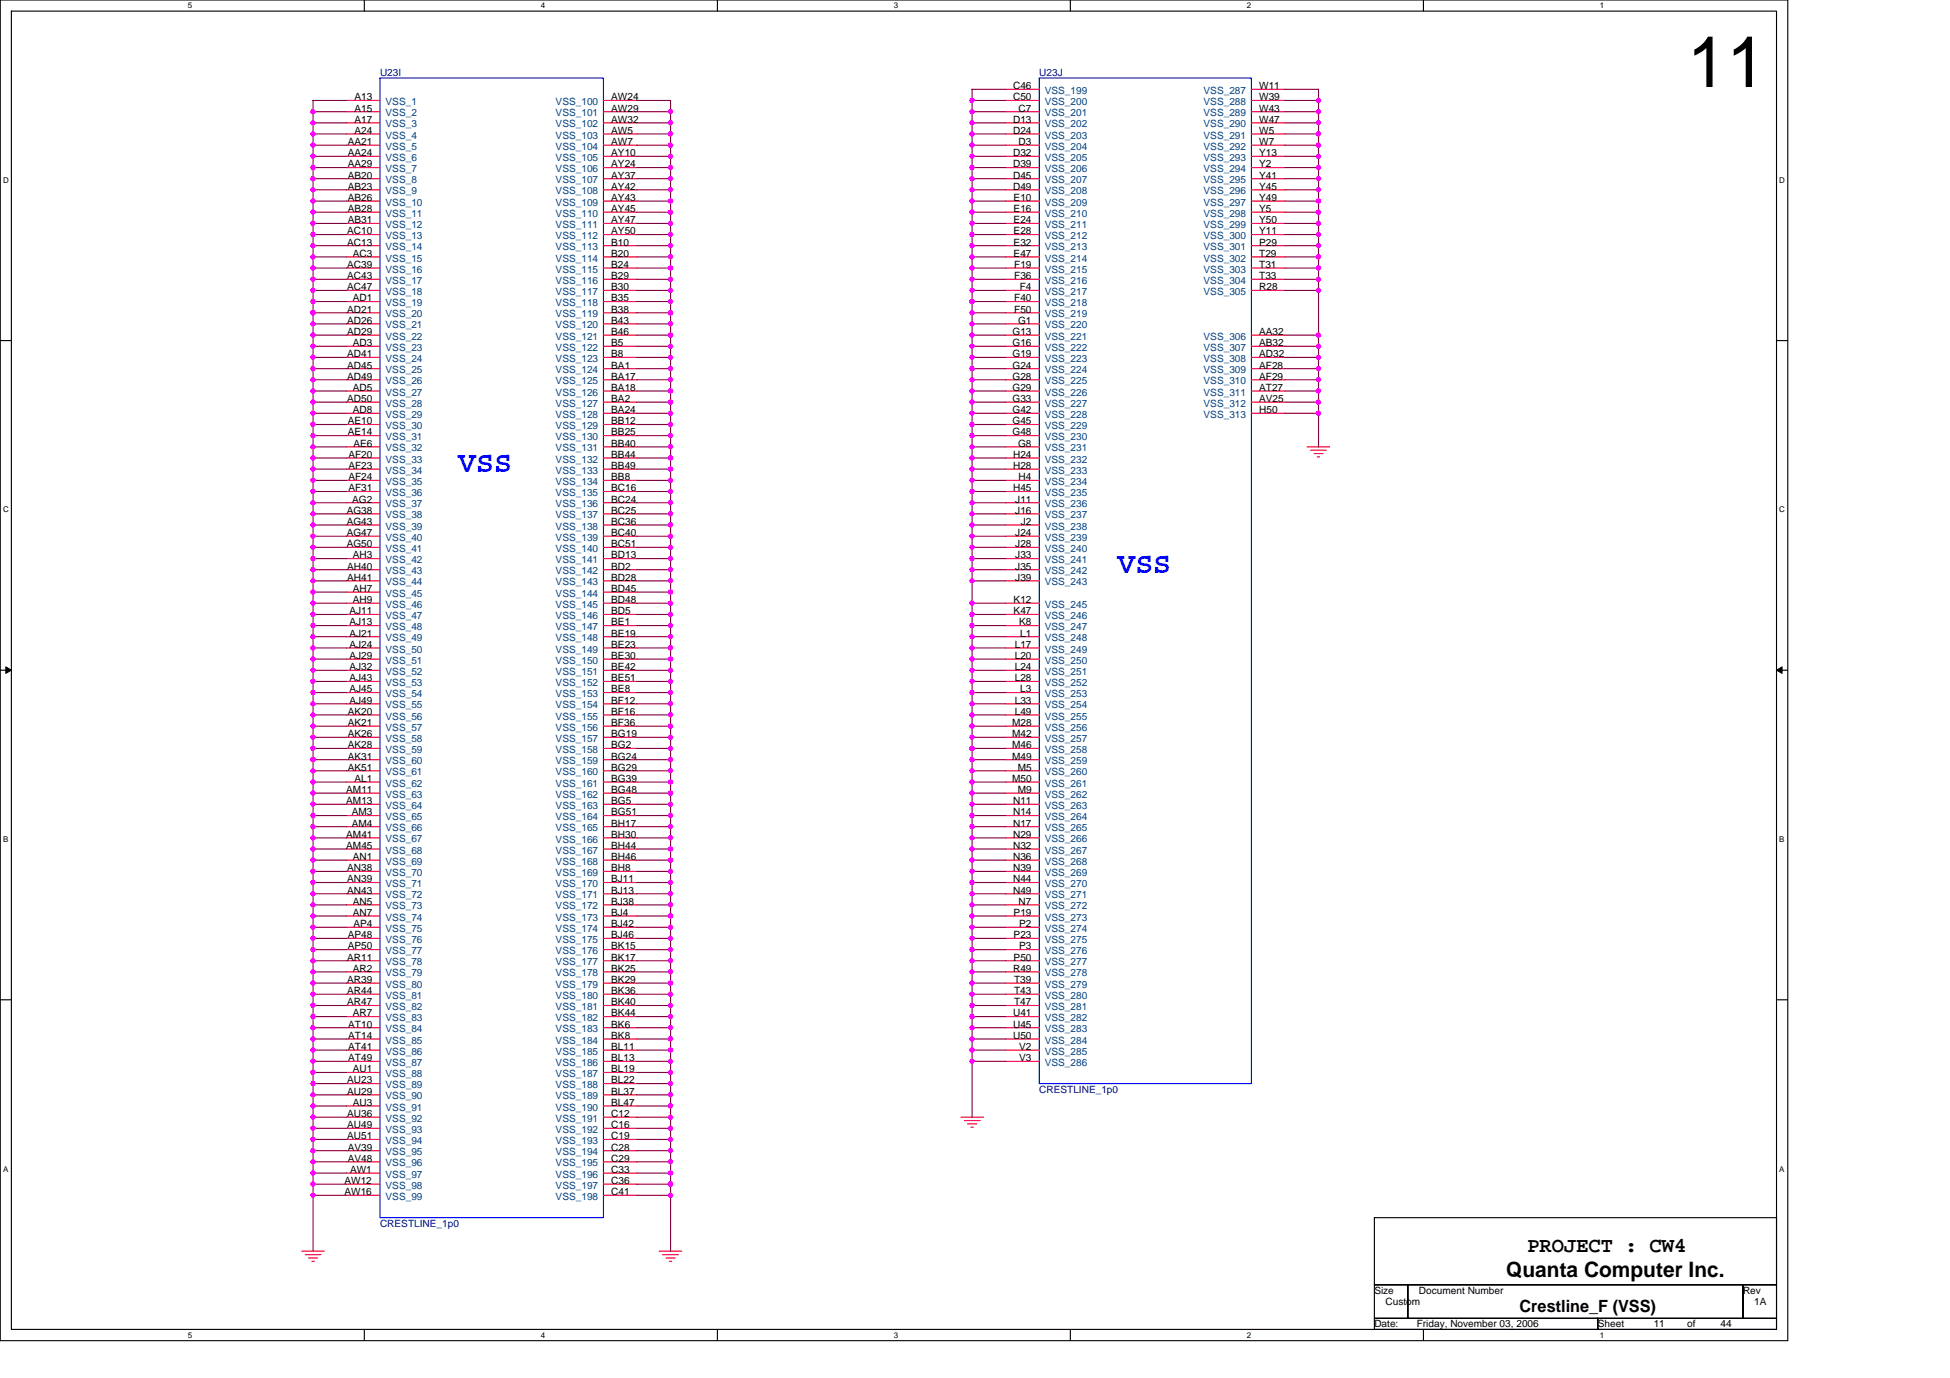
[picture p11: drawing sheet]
<svg xmlns="http://www.w3.org/2000/svg" width="297mm" height="210mm" viewBox="0 0 297 210" stroke-linecap="round" stroke-linejoin="round" font-family="sans-serif">
<defs><g id="words">
<text font-size="10.9" x="257" y="13.3">11</text>
<g font-size="4.6" fill="#00f">
<text x="69.8" y="71.9">VSS</text>
<text x="170.2" y="87.2">VSS</text>
</g>
<g font-size="3.2">
<text x="232.7" y="190.7">PROJECT : CW4</text>
<text x="229.4" y="194.5">Quanta Computer Inc.</text>
</g>
<text font-size="2.6" x="231.5" y="199.8">Crestline_F (VSS)</text>
<g font-size="1.5" fill="#000080">
<text x="57.9" y="11.6">U23I</text>
<text x="158.3" y="11.6">U23J</text>
<text x="158.3" y="166.4">CRESTLINE_1p0</text>
<text x="57.9" y="186.9">CRESTLINE_1p0</text>
</g>
<g font-size="1.5">
<text x="54" y="15.3">A13</text>
<text x="54" y="17">A15</text>
<text x="93.1" y="15.3">AW24</text>
<text x="93.1" y="17">AW29</text>
<text x="154.3" y="13.6">C46</text>
<text x="154.3" y="15.3">C50</text>
<text x="155.2" y="17">C7</text>
<text x="191.8" y="13.6">W11</text>
<text x="191.8" y="15.3">W39</text>
<text x="191.8" y="17">W43</text>
<text x="53" y="22.1">AA21</text>
<text x="53" y="23.8">AA24</text>
<text x="54" y="18.7">A17</text>
<text x="54" y="20.4">A24</text>
<text x="93.1" y="18.7">AW32</text>
<text x="93.1" y="20.4">AW5</text>
<text x="93.1" y="22.1">AW7</text>
<text x="93.1" y="23.8">AY10</text>
<text x="154.3" y="18.7">D13</text>
<text x="154.3" y="20.4">D24</text>
<text x="154.3" y="23.8">D32</text>
<text x="155.2" y="22.1">D3</text>
<text x="191.8" y="18.7">W47</text>
<text x="191.8" y="20.4">W5</text>
<text x="191.8" y="22.1">W7</text>
<text x="191.8" y="23.8">Y13</text>
<text x="53" y="25.5">AA29</text>
<text x="53" y="27.2">AB20</text>
<text x="53" y="28.9">AB23</text>
<text x="93.1" y="25.5">AY24</text>
<text x="93.1" y="27.2">AY37</text>
<text x="93.1" y="28.9">AY42</text>
<text x="154.3" y="25.5">D39</text>
<text x="154.3" y="27.2">D45</text>
<text x="154.3" y="28.9">D49</text>
<text x="191.8" y="25.5">Y2</text>
<text x="191.8" y="27.2">Y41</text>
<text x="191.8" y="28.9">Y45</text>
<text x="52.9" y="35.7">AC10</text>
<text x="53" y="30.6">AB26</text>
<text x="53" y="32.3">AB28</text>
<text x="53" y="34">AB31</text>
<text x="93.1" y="30.6">AY43</text>
<text x="93.1" y="32.3">AY45</text>
<text x="93.1" y="34">AY47</text>
<text x="93.1" y="35.7">AY50</text>
<text x="154.4" y="30.6">E10</text>
<text x="154.4" y="32.3">E16</text>
<text x="154.4" y="34">E24</text>
<text x="154.4" y="35.7">E28</text>
<text x="191.8" y="30.6">Y49</text>
<text x="191.8" y="32.3">Y5</text>
<text x="191.8" y="34">Y50</text>
<text x="191.8" y="35.7">Y11</text>
<text x="52.9" y="37.4">AC13</text>
<text x="52.9" y="40.8">AC39</text>
<text x="53.7" y="39.1">AC3</text>
<text x="93.1" y="37.4">B10</text>
<text x="93.1" y="39.1">B20</text>
<text x="93.1" y="40.8">B24</text>
<text x="154.4" y="37.4">E32</text>
<text x="154.4" y="39.1">E47</text>
<text x="154.5" y="40.8">F19</text>
<text x="191.8" y="37.4">P29</text>
<text x="191.8" y="39.1">T29</text>
<text x="191.8" y="40.8">T31</text>
<text x="52.9" y="42.5">AC43</text>
<text x="52.9" y="47.6">AD21</text>
<text x="52.9" y="44.2">AC47</text>
<text x="53.7" y="45.9">AD1</text>
<text x="93.1" y="42.5">B29</text>
<text x="93.1" y="44.2">B30</text>
<text x="93.1" y="45.9">B35</text>
<text x="93.1" y="47.6">B38</text>
<text x="154.5" y="42.5">F36</text>
<text x="154.5" y="45.9">F40</text>
<text x="154.5" y="47.6">F50</text>
<text x="155.3" y="44.2">F4</text>
<text x="191.8" y="42.5">T33</text>
<text x="191.8" y="44.2">R28</text>
<text x="52.9" y="49.3">AD26</text>
<text x="52.9" y="51">AD29</text>
<text x="53.7" y="52.7">AD3</text>
<text x="93.1" y="49.3">B43</text>
<text x="93.1" y="51">B46</text>
<text x="93.1" y="52.7">B5</text>
<text x="154.2" y="51">G13</text>
<text x="154.2" y="52.7">G16</text>
<text x="155.1" y="49.3">G1</text>
<text x="191.8" y="51">AA32</text>
<text x="191.8" y="52.7">AB32</text>
<text x="52.9" y="54.4">AD41</text>
<text x="52.9" y="56.1">AD45</text>
<text x="52.9" y="57.8">AD49</text>
<text x="53.7" y="59.5">AD5</text>
<text x="93.1" y="54.4">B8</text>
<text x="93.1" y="56.1">BA1</text>
<text x="93.1" y="57.8">BA17</text>
<text x="93.1" y="59.5">BA18</text>
<text x="154.2" y="54.4">G19</text>
<text x="154.2" y="56.1">G24</text>
<text x="154.2" y="57.8">G28</text>
<text x="154.2" y="59.5">G29</text>
<text x="191.8" y="54.4">AD32</text>
<text x="191.8" y="56.1">AF28</text>
<text x="191.8" y="57.8">AF29</text>
<text x="191.8" y="59.5">AT27</text>
<text x="52.9" y="61.2">AD50</text>
<text x="53" y="64.6">AE10</text>
<text x="53.7" y="62.9">AD8</text>
<text x="93.1" y="61.2">BA2</text>
<text x="93.1" y="62.9">BA24</text>
<text x="93.1" y="64.6">BB12</text>
<text x="154.2" y="61.2">G33</text>
<text x="154.2" y="62.9">G42</text>
<text x="154.2" y="64.6">G45</text>
<text x="191.8" y="61.2">AV25</text>
<text x="191.8" y="62.9">H50</text>
<text x="53" y="66.3">AE14</text>
<text x="53.1" y="69.7">AF20</text>
<text x="53.1" y="71.4">AF23</text>
<text x="53.8" y="68.1">AE6</text>
<text x="93.1" y="66.3">BB25</text>
<text x="93.1" y="68.1">BB40</text>
<text x="93.1" y="69.7">BB44</text>
<text x="93.1" y="71.4">BB49</text>
<text x="154.2" y="66.3">G48</text>
<text x="154.3" y="69.7">H24</text>
<text x="154.3" y="71.4">H28</text>
<text x="155.1" y="68.1">G8</text>
<text x="53.1" y="73.2">AF24</text>
<text x="53.1" y="74.8">AF31</text>
<text x="53.7" y="76.6">AG2</text>
<text x="93.1" y="73.2">BB8</text>
<text x="93.1" y="74.8">BC16</text>
<text x="93.1" y="76.6">BC24</text>
<text x="154.3" y="74.8">H45</text>
<text x="154.7" y="76.6">J11</text>
<text x="155.2" y="73.2">H4</text>
<text x="52.8" y="78.3">AG38</text>
<text x="52.8" y="79.9">AG43</text>
<text x="52.8" y="81.7">AG47</text>
<text x="52.8" y="83.4">AG50</text>
<text x="93.1" y="78.3">BC25</text>
<text x="93.1" y="79.9">BC36</text>
<text x="93.1" y="81.7">BC40</text>
<text x="93.1" y="83.4">BC51</text>
<text x="154.7" y="78.3">J16</text>
<text x="154.7" y="81.7">J24</text>
<text x="154.7" y="83.4">J28</text>
<text x="155.5" y="79.9">J2</text>
<text x="52.9" y="86.8">AH40</text>
<text x="52.9" y="88.5">AH41</text>
<text x="53.7" y="85.1">AH3</text>
<text x="93.1" y="85.1">BD13</text>
<text x="93.1" y="86.8">BD2</text>
<text x="93.1" y="88.5">BD28</text>
<text x="154.7" y="85.1">J33</text>
<text x="154.7" y="86.8">J35</text>
<text x="154.7" y="88.5">J39</text>
<text x="53.2" y="93.6">AJ11</text>
<text x="53.2" y="95.3">AJ13</text>
<text x="53.7" y="90.2">AH7</text>
<text x="53.7" y="91.9">AH9</text>
<text x="93.1" y="90.2">BD45</text>
<text x="93.1" y="91.9">BD48</text>
<text x="93.1" y="93.6">BD5</text>
<text x="93.1" y="95.3">BE1</text>
<text x="154.4" y="91.9">K12</text>
<text x="154.4" y="93.6">K47</text>
<text x="155.3" y="95.3">K8</text>
<text x="53.2" y="97">AJ21</text>
<text x="53.2" y="98.7">AJ24</text>
<text x="53.2" y="100.4">AJ29</text>
<text x="93.1" y="97">BE19</text>
<text x="93.1" y="98.7">BE23</text>
<text x="93.1" y="100.4">BE30</text>
<text x="154.6" y="98.7">L17</text>
<text x="154.6" y="100.4">L20</text>
<text x="155.4" y="97">L1</text>
<text x="53.2" y="102.1">AJ32</text>
<text x="53.2" y="103.8">AJ43</text>
<text x="53.2" y="105.5">AJ45</text>
<text x="53.2" y="107.2">AJ49</text>
<text x="93.1" y="102.1">BE42</text>
<text x="93.1" y="103.8">BE51</text>
<text x="93.1" y="105.5">BE8</text>
<text x="93.1" y="107.2">BF12</text>
<text x="154.6" y="102.1">L24</text>
<text x="154.6" y="103.8">L28</text>
<text x="154.6" y="107.2">L33</text>
<text x="155.4" y="105.5">L3</text>
<text x="53" y="108.9">AK20</text>
<text x="53" y="110.6">AK21</text>
<text x="53" y="112.3">AK26</text>
<text x="53" y="114">AK28</text>
<text x="93.1" y="108.9">BF16</text>
<text x="93.1" y="110.6">BF36</text>
<text x="93.1" y="112.3">BG19</text>
<text x="93.1" y="114">BG2</text>
<text x="154.2" y="110.6">M28</text>
<text x="154.2" y="112.3">M42</text>
<text x="154.2" y="114">M46</text>
<text x="154.6" y="108.9">L49</text>
<text x="53" y="115.7">AK31</text>
<text x="53" y="117.4">AK51</text>
<text x="54" y="119.1">AL1</text>
<text x="93.1" y="115.7">BG24</text>
<text x="93.1" y="117.4">BG29</text>
<text x="93.1" y="119.1">BG39</text>
<text x="154.2" y="115.7">M49</text>
<text x="154.2" y="119.1">M50</text>
<text x="155" y="117.4">M5</text>
<text x="52.7" y="120.8">AM11</text>
<text x="52.7" y="122.5">AM13</text>
<text x="53.6" y="124.2">AM3</text>
<text x="53.6" y="125.9">AM4</text>
<text x="93.1" y="120.8">BG48</text>
<text x="93.1" y="122.5">BG5</text>
<text x="93.1" y="124.2">BG51</text>
<text x="93.1" y="125.9">BH17</text>
<text x="154.3" y="122.5">N11</text>
<text x="154.3" y="124.2">N14</text>
<text x="154.3" y="125.9">N17</text>
<text x="155" y="120.8">M9</text>
<text x="52.7" y="127.6">AM41</text>
<text x="52.7" y="129.3">AM45</text>
<text x="53.7" y="131">AN1</text>
<text x="93.1" y="127.6">BH30</text>
<text x="93.1" y="129.3">BH44</text>
<text x="93.1" y="131">BH46</text>
<text x="154.3" y="127.6">N29</text>
<text x="154.3" y="129.3">N32</text>
<text x="154.3" y="131">N36</text>
<text x="52.9" y="132.7">AN38</text>
<text x="52.9" y="134.4">AN39</text>
<text x="52.9" y="136.1">AN43</text>
<text x="53.7" y="137.8">AN5</text>
<text x="93.1" y="132.7">BH8</text>
<text x="93.1" y="134.4">BJ11</text>
<text x="93.1" y="136.1">BJ13</text>
<text x="93.1" y="137.8">BJ38</text>
<text x="154.3" y="132.7">N39</text>
<text x="154.3" y="134.4">N44</text>
<text x="154.3" y="136.1">N49</text>
<text x="155.2" y="137.8">N7</text>
<text x="53" y="142.9">AP48</text>
<text x="53.7" y="139.5">AN7</text>
<text x="53.8" y="141.2">AP4</text>
<text x="93.1" y="139.5">BJ4</text>
<text x="93.1" y="141.2">BJ42</text>
<text x="93.1" y="142.9">BJ46</text>
<text x="154.4" y="139.5">P19</text>
<text x="154.4" y="142.9">P23</text>
<text x="155.3" y="141.2">P2</text>
<text x="52.9" y="146.3">AR11</text>
<text x="52.9" y="149.7">AR39</text>
<text x="53" y="144.6">AP50</text>
<text x="53.7" y="148">AR2</text>
<text x="93.1" y="144.6">BK15</text>
<text x="93.1" y="146.3">BK17</text>
<text x="93.1" y="148">BK25</text>
<text x="93.1" y="149.7">BK29</text>
<text x="154.3" y="148">R49</text>
<text x="154.4" y="146.3">P50</text>
<text x="154.5" y="149.7">T39</text>
<text x="155.3" y="144.6">P3</text>
<text x="52.9" y="151.4">AR44</text>
<text x="52.9" y="153.1">AR47</text>
<text x="53.7" y="154.8">AR7</text>
<text x="93.1" y="151.4">BK36</text>
<text x="93.1" y="154.8">BK44</text>
<text x="93.1" y="153.1">BK40</text>
<text x="154.3" y="154.8">U41</text>
<text x="154.5" y="151.4">T43</text>
<text x="154.5" y="153.1">T47</text>
<text x="53" y="156.5">AT10</text>
<text x="53" y="158.2">AT14</text>
<text x="53" y="159.9">AT41</text>
<text x="53" y="161.6">AT49</text>
<text x="93.1" y="158.2">BK8</text>
<text x="93.1" y="161.6">BL13</text>
<text x="93.1" y="156.5">BK6</text>
<text x="93.1" y="159.9">BL11</text>
<text x="154.3" y="156.5">U45</text>
<text x="154.3" y="158.2">U50</text>
<text x="155.3" y="159.9">V2</text>
<text x="155.3" y="161.6">V3</text>
<text x="52.9" y="165">AU23</text>
<text x="52.9" y="166.8">AU29</text>
<text x="53.7" y="163.3">AU1</text>
<text x="93.1" y="165">BL22</text>
<text x="93.1" y="163.3">BL19</text>
<text x="93.1" y="166.8">BL37</text>
<text x="52.9" y="170.2">AU36</text>
<text x="52.9" y="171.9">AU49</text>
<text x="52.9" y="173.5">AU51</text>
<text x="53.7" y="168.4">AU3</text>
<text x="93.1" y="170.2">C12</text>
<text x="93.1" y="173.5">C19</text>
<text x="93.1" y="168.4">BL47</text>
<text x="93.1" y="171.9">C16</text>
<text x="53" y="175.3">AV39</text>
<text x="53" y="177">AV48</text>
<text x="53.3" y="178.7">AW1</text>
<text x="93.1" y="177">C29</text>
<text x="93.1" y="175.3">C28</text>
<text x="93.1" y="178.7">C33</text>
<text x="52.5" y="182.1">AW16</text>
<text x="52.5" y="180.4">AW12</text>
<text x="93.1" y="182.1">C41</text>
<text x="93.1" y="180.4">C36</text>
<text x="209.4" y="197.1">Size</text>
<text x="216.2" y="197.1">Document Number</text>
<text x="265.5" y="197.1">Rev</text>
<text x="209.4" y="202.2">Date:</text>
<text x="211" y="198.8">Custom</text>
<text x="215.8" y="202.2">Friday, November 03, 2006</text>
<text x="243.4" y="202.2">Sheet</text>
<text x="251.9" y="202.2">11</text>
<text x="257" y="202.2">of</text>
<text x="262.1" y="202.2">44</text>
<text x="267.2" y="198.8">1A</text>
</g>
<g font-size="1.5" fill="#004080">
<text x="58.7" y="16">VSS_1</text>
<text x="58.7" y="17.7">VSS_2</text>
<text x="84.6" y="16">VSS_100</text>
<text x="84.6" y="17.7">VSS_101</text>
<text x="159.1" y="14.3">VSS_199</text>
<text x="159.1" y="16">VSS_200</text>
<text x="159.1" y="17.7">VSS_201</text>
<text x="183.3" y="14.3">VSS_287</text>
<text x="183.3" y="16">VSS_288</text>
<text x="183.3" y="17.7">VSS_289</text>
<text x="58.7" y="19.4">VSS_3</text>
<text x="58.7" y="21.1">VSS_4</text>
<text x="58.7" y="22.8">VSS_5</text>
<text x="84.6" y="19.4">VSS_102</text>
<text x="84.6" y="21.1">VSS_103</text>
<text x="84.6" y="22.8">VSS_104</text>
<text x="159.1" y="19.4">VSS_202</text>
<text x="159.1" y="21.1">VSS_203</text>
<text x="159.1" y="22.8">VSS_204</text>
<text x="183.3" y="19.4">VSS_290</text>
<text x="183.3" y="21.1">VSS_291</text>
<text x="183.3" y="22.8">VSS_292</text>
<text x="58.7" y="24.5">VSS_6</text>
<text x="58.7" y="26.2">VSS_7</text>
<text x="58.7" y="27.9">VSS_8</text>
<text x="58.7" y="29.6">VSS_9</text>
<text x="84.6" y="24.5">VSS_105</text>
<text x="84.6" y="26.2">VSS_106</text>
<text x="84.6" y="27.9">VSS_107</text>
<text x="84.6" y="29.6">VSS_108</text>
<text x="159.1" y="24.5">VSS_205</text>
<text x="159.1" y="26.2">VSS_206</text>
<text x="159.1" y="27.9">VSS_207</text>
<text x="159.1" y="29.6">VSS_208</text>
<text x="183.3" y="24.5">VSS_293</text>
<text x="183.3" y="26.2">VSS_294</text>
<text x="183.3" y="27.9">VSS_295</text>
<text x="183.3" y="29.6">VSS_296</text>
<text x="58.7" y="31.3">VSS_10</text>
<text x="58.7" y="33">VSS_11</text>
<text x="58.7" y="34.7">VSS_12</text>
<text x="84.6" y="31.3">VSS_109</text>
<text x="84.6" y="33">VSS_110</text>
<text x="84.6" y="34.7">VSS_111</text>
<text x="159.1" y="31.3">VSS_209</text>
<text x="159.1" y="33">VSS_210</text>
<text x="159.1" y="34.7">VSS_211</text>
<text x="183.3" y="31.3">VSS_297</text>
<text x="183.3" y="33">VSS_298</text>
<text x="183.3" y="34.7">VSS_299</text>
<text x="58.7" y="36.4">VSS_13</text>
<text x="58.7" y="38.1">VSS_14</text>
<text x="58.7" y="39.8">VSS_15</text>
<text x="58.7" y="41.5">VSS_16</text>
<text x="84.6" y="36.4">VSS_112</text>
<text x="84.6" y="38.1">VSS_113</text>
<text x="84.6" y="39.8">VSS_114</text>
<text x="84.6" y="41.5">VSS_115</text>
<text x="159.1" y="36.4">VSS_212</text>
<text x="159.1" y="38.1">VSS_213</text>
<text x="159.1" y="39.8">VSS_214</text>
<text x="159.1" y="41.5">VSS_215</text>
<text x="183.3" y="36.4">VSS_300</text>
<text x="183.3" y="38.1">VSS_301</text>
<text x="183.3" y="39.8">VSS_302</text>
<text x="183.3" y="41.5">VSS_303</text>
<text x="58.7" y="43.2">VSS_17</text>
<text x="58.7" y="46.6">VSS_19</text>
<text x="58.7" y="44.9">VSS_18</text>
<text x="84.6" y="43.2">VSS_116</text>
<text x="84.6" y="44.9">VSS_117</text>
<text x="84.6" y="46.6">VSS_118</text>
<text x="159.1" y="43.2">VSS_216</text>
<text x="159.1" y="44.9">VSS_217</text>
<text x="159.1" y="46.6">VSS_218</text>
<text x="183.3" y="43.2">VSS_304</text>
<text x="183.3" y="44.9">VSS_305</text>
<text x="58.7" y="48.3">VSS_20</text>
<text x="58.7" y="50">VSS_21</text>
<text x="58.7" y="51.8">VSS_22</text>
<text x="58.7" y="53.4">VSS_23</text>
<text x="84.6" y="48.3">VSS_119</text>
<text x="84.6" y="50">VSS_120</text>
<text x="84.6" y="51.8">VSS_121</text>
<text x="84.6" y="53.4">VSS_122</text>
<text x="159.1" y="48.3">VSS_219</text>
<text x="159.1" y="50">VSS_220</text>
<text x="159.1" y="51.8">VSS_221</text>
<text x="159.1" y="53.4">VSS_222</text>
<text x="183.3" y="51.8">VSS_306</text>
<text x="183.3" y="53.4">VSS_307</text>
<text x="58.7" y="55.1">VSS_24</text>
<text x="58.7" y="56.9">VSS_25</text>
<text x="58.7" y="58.5">VSS_26</text>
<text x="84.6" y="55.1">VSS_123</text>
<text x="84.6" y="56.9">VSS_124</text>
<text x="84.6" y="58.5">VSS_125</text>
<text x="159.1" y="55.1">VSS_223</text>
<text x="159.1" y="56.9">VSS_224</text>
<text x="159.1" y="58.5">VSS_225</text>
<text x="183.3" y="55.1">VSS_308</text>
<text x="183.3" y="56.9">VSS_309</text>
<text x="183.3" y="58.5">VSS_310</text>
<text x="58.7" y="60.3">VSS_27</text>
<text x="58.7" y="62">VSS_28</text>
<text x="58.7" y="63.6">VSS_29</text>
<text x="58.7" y="65.4">VSS_30</text>
<text x="84.6" y="60.3">VSS_126</text>
<text x="84.6" y="62">VSS_127</text>
<text x="84.6" y="63.6">VSS_128</text>
<text x="84.6" y="65.4">VSS_129</text>
<text x="159.1" y="60.3">VSS_226</text>
<text x="159.1" y="62">VSS_227</text>
<text x="159.1" y="63.6">VSS_228</text>
<text x="159.1" y="65.4">VSS_229</text>
<text x="183.3" y="60.3">VSS_311</text>
<text x="183.3" y="62">VSS_312</text>
<text x="183.3" y="63.6">VSS_313</text>
<text x="58.7" y="67.1">VSS_31</text>
<text x="58.7" y="68.8">VSS_32</text>
<text x="58.7" y="70.5">VSS_33</text>
<text x="84.6" y="67.1">VSS_130</text>
<text x="84.6" y="68.8">VSS_131</text>
<text x="84.6" y="70.5">VSS_132</text>
<text x="159.1" y="67.1">VSS_230</text>
<text x="159.1" y="68.8">VSS_231</text>
<text x="159.1" y="70.5">VSS_232</text>
<text x="58.7" y="72.2">VSS_34</text>
<text x="58.7" y="73.9">VSS_35</text>
<text x="58.7" y="75.6">VSS_36</text>
<text x="58.7" y="77.3">VSS_37</text>
<text x="84.6" y="72.2">VSS_133</text>
<text x="84.6" y="73.9">VSS_134</text>
<text x="84.6" y="75.6">VSS_135</text>
<text x="84.6" y="77.3">VSS_136</text>
<text x="159.1" y="72.2">VSS_233</text>
<text x="159.1" y="73.9">VSS_234</text>
<text x="159.1" y="75.6">VSS_235</text>
<text x="159.1" y="77.3">VSS_236</text>
<text x="58.7" y="79">VSS_38</text>
<text x="58.7" y="80.7">VSS_39</text>
<text x="58.7" y="82.4">VSS_40</text>
<text x="84.6" y="79">VSS_137</text>
<text x="84.6" y="80.7">VSS_138</text>
<text x="84.6" y="82.4">VSS_139</text>
<text x="159.1" y="79">VSS_237</text>
<text x="159.1" y="80.7">VSS_238</text>
<text x="159.1" y="82.4">VSS_239</text>
<text x="58.7" y="84.1">VSS_41</text>
<text x="58.7" y="85.8">VSS_42</text>
<text x="58.7" y="87.5">VSS_43</text>
<text x="58.7" y="89.2">VSS_44</text>
<text x="84.6" y="84.1">VSS_140</text>
<text x="84.6" y="85.8">VSS_141</text>
<text x="84.6" y="87.5">VSS_142</text>
<text x="84.6" y="89.2">VSS_143</text>
<text x="159.1" y="84.1">VSS_240</text>
<text x="159.1" y="85.8">VSS_241</text>
<text x="159.1" y="87.5">VSS_242</text>
<text x="159.1" y="89.2">VSS_243</text>
<text x="58.7" y="90.9">VSS_45</text>
<text x="58.7" y="92.6">VSS_46</text>
<text x="58.7" y="94.3">VSS_47</text>
<text x="58.7" y="96">VSS_48</text>
<text x="84.6" y="90.9">VSS_144</text>
<text x="84.6" y="92.6">VSS_145</text>
<text x="84.6" y="94.3">VSS_146</text>
<text x="84.6" y="96">VSS_147</text>
<text x="159.1" y="92.6">VSS_245</text>
<text x="159.1" y="94.3">VSS_246</text>
<text x="159.1" y="96">VSS_247</text>
<text x="58.7" y="97.7">VSS_49</text>
<text x="58.7" y="99.4">VSS_50</text>
<text x="58.7" y="101.1">VSS_51</text>
<text x="84.6" y="97.7">VSS_148</text>
<text x="84.6" y="99.4">VSS_149</text>
<text x="84.6" y="101.1">VSS_150</text>
<text x="159.1" y="97.7">VSS_248</text>
<text x="159.1" y="99.4">VSS_249</text>
<text x="159.1" y="101.1">VSS_250</text>
<text x="58.7" y="102.8">VSS_52</text>
<text x="58.7" y="104.5">VSS_53</text>
<text x="58.7" y="106.2">VSS_54</text>
<text x="58.7" y="107.9">VSS_55</text>
<text x="84.6" y="102.8">VSS_151</text>
<text x="84.6" y="104.5">VSS_152</text>
<text x="84.6" y="106.2">VSS_153</text>
<text x="84.6" y="107.9">VSS_154</text>
<text x="159.1" y="102.8">VSS_251</text>
<text x="159.1" y="104.5">VSS_252</text>
<text x="159.1" y="106.2">VSS_253</text>
<text x="159.1" y="107.9">VSS_254</text>
<text x="58.7" y="109.6">VSS_56</text>
<text x="58.7" y="111.3">VSS_57</text>
<text x="58.7" y="113">VSS_58</text>
<text x="84.6" y="109.6">VSS_155</text>
<text x="84.6" y="111.3">VSS_156</text>
<text x="84.6" y="113">VSS_157</text>
<text x="159.1" y="109.6">VSS_255</text>
<text x="159.1" y="111.3">VSS_256</text>
<text x="159.1" y="113">VSS_257</text>
<text x="58.7" y="114.7">VSS_59</text>
<text x="58.7" y="116.4">VSS_60</text>
<text x="58.7" y="118.1">VSS_61</text>
<text x="58.7" y="119.8">VSS_62</text>
<text x="84.6" y="114.7">VSS_158</text>
<text x="84.6" y="116.4">VSS_159</text>
<text x="84.6" y="118.1">VSS_160</text>
<text x="84.6" y="119.8">VSS_161</text>
<text x="159.1" y="114.7">VSS_258</text>
<text x="159.1" y="116.4">VSS_259</text>
<text x="159.1" y="118.1">VSS_260</text>
<text x="159.1" y="119.8">VSS_261</text>
<text x="58.7" y="121.5">VSS_63</text>
<text x="58.7" y="123.2">VSS_64</text>
<text x="58.7" y="124.9">VSS_65</text>
<text x="84.6" y="121.5">VSS_162</text>
<text x="84.6" y="123.2">VSS_163</text>
<text x="84.6" y="124.9">VSS_164</text>
<text x="159.1" y="121.5">VSS_262</text>
<text x="159.1" y="123.2">VSS_263</text>
<text x="159.1" y="124.9">VSS_264</text>
<text x="58.7" y="126.6">VSS_66</text>
<text x="58.7" y="128.3">VSS_67</text>
<text x="58.7" y="130">VSS_68</text>
<text x="58.7" y="131.7">VSS_69</text>
<text x="84.6" y="126.6">VSS_165</text>
<text x="84.6" y="128.3">VSS_166</text>
<text x="84.6" y="130">VSS_167</text>
<text x="84.6" y="131.7">VSS_168</text>
<text x="159.1" y="126.6">VSS_265</text>
<text x="159.1" y="128.3">VSS_266</text>
<text x="159.1" y="130">VSS_267</text>
<text x="159.1" y="131.7">VSS_268</text>
<text x="58.7" y="133.4">VSS_70</text>
<text x="58.7" y="135.1">VSS_71</text>
<text x="58.7" y="136.8">VSS_72</text>
<text x="84.6" y="133.4">VSS_169</text>
<text x="84.6" y="135.1">VSS_170</text>
<text x="84.6" y="136.8">VSS_171</text>
<text x="159.1" y="133.4">VSS_269</text>
<text x="159.1" y="135.1">VSS_270</text>
<text x="159.1" y="136.8">VSS_271</text>
<text x="58.7" y="138.5">VSS_73</text>
<text x="58.7" y="140.2">VSS_74</text>
<text x="58.7" y="141.9">VSS_75</text>
<text x="58.7" y="143.6">VSS_76</text>
<text x="84.6" y="138.5">VSS_172</text>
<text x="84.6" y="140.2">VSS_173</text>
<text x="84.6" y="141.9">VSS_174</text>
<text x="84.6" y="143.6">VSS_175</text>
<text x="159.1" y="138.5">VSS_272</text>
<text x="159.1" y="140.2">VSS_273</text>
<text x="159.1" y="141.9">VSS_274</text>
<text x="159.1" y="143.6">VSS_275</text>
<text x="58.7" y="145.4">VSS_77</text>
<text x="58.7" y="147">VSS_78</text>
<text x="58.7" y="148.7">VSS_79</text>
<text x="84.6" y="145.4">VSS_176</text>
<text x="84.6" y="147">VSS_177</text>
<text x="84.6" y="148.7">VSS_178</text>
<text x="159.1" y="145.4">VSS_276</text>
<text x="159.1" y="147">VSS_277</text>
<text x="159.1" y="148.7">VSS_278</text>
<text x="58.7" y="150.5">VSS_80</text>
<text x="58.7" y="152.1">VSS_81</text>
<text x="58.7" y="153.9">VSS_82</text>
<text x="58.7" y="155.6">VSS_83</text>
<text x="84.6" y="150.5">VSS_179</text>
<text x="84.6" y="152.1">VSS_180</text>
<text x="84.6" y="155.6">VSS_182</text>
<text x="84.6" y="153.9">VSS_181</text>
<text x="159.1" y="150.5">VSS_279</text>
<text x="159.1" y="152.1">VSS_280</text>
<text x="159.1" y="153.9">VSS_281</text>
<text x="159.1" y="155.6">VSS_282</text>
<text x="58.7" y="157.2">VSS_84</text>
<text x="58.7" y="159">VSS_85</text>
<text x="58.7" y="160.7">VSS_86</text>
<text x="84.6" y="159">VSS_184</text>
<text x="84.6" y="157.2">VSS_183</text>
<text x="84.6" y="160.7">VSS_185</text>
<text x="159.1" y="157.2">VSS_283</text>
<text x="159.1" y="159">VSS_284</text>
<text x="159.1" y="160.7">VSS_285</text>
<text x="58.7" y="162.4">VSS_87</text>
<text x="58.7" y="164.1">VSS_88</text>
<text x="58.7" y="165.8">VSS_89</text>
<text x="58.7" y="167.5">VSS_90</text>
<text x="84.6" y="162.4">VSS_186</text>
<text x="84.6" y="165.8">VSS_188</text>
<text x="84.6" y="164.1">VSS_187</text>
<text x="84.6" y="167.5">VSS_189</text>
<text x="159.1" y="162.4">VSS_286</text>
<text x="58.7" y="169.2">VSS_91</text>
<text x="58.7" y="170.9">VSS_92</text>
<text x="58.7" y="172.6">VSS_93</text>
<text x="84.6" y="170.9">VSS_191</text>
<text x="84.6" y="169.2">VSS_190</text>
<text x="84.6" y="172.6">VSS_192</text>
<text x="58.7" y="179.4">VSS_97</text>
<text x="58.7" y="174.3">VSS_94</text>
<text x="58.7" y="176">VSS_95</text>
<text x="58.7" y="177.7">VSS_96</text>
<text x="84.6" y="174.3">VSS_193</text>
<text x="84.6" y="177.7">VSS_195</text>
<text x="84.6" y="176">VSS_194</text>
<text x="84.6" y="179.4">VSS_196</text>
<text x="58.7" y="182.8">VSS_99</text>
<text x="58.7" y="181.1">VSS_98</text>
<text x="84.6" y="182.8">VSS_198</text>
<text x="84.6" y="181.1">VSS_197</text>
</g>
<g font-size="1.2">
<text x="28.6" y="1.2">5</text>
<text x="82.4" y="1.2">4</text>
<text x="136.2" y="1.2">3</text>
<text x="189.9" y="1.2">2</text>
<text x="243.7" y="1.2">1</text>
<text x=".5" y="27.9">D</text>
<text x="271" y="27.9">D</text>
<text x=".5" y="78">C</text>
<text x="271" y="78">C</text>
<text x=".5" y="128.2">B</text>
<text x="271" y="128.2">B</text>
<text x=".5" y="178.5">A</text>
<text x="271" y="178.5">A</text>
<text x="28.6" y="203.8">5</text>
<text x="82.4" y="203.8">4</text>
<text x="136.2" y="203.8">3</text>
<text x="189.9" y="203.8">2</text>
<text x="243.7" y="203.8">1</text>
</g>
</g></defs>
<path d="M0 0h272.3v204.2h-272.3zM1.7 1.7h268.9v200.8h-268.9z" fill="none" stroke="#000" stroke-width=".17"/>
<g fill="#fff">
<path d="M28.6 .2h.7v1.3h-.7z"/>
<path d="M28.6 202.7h.7v1.3h-.7z"/>
</g>
<path d="M55.5 0v1.7M55.5 202.5v1.7" fill="none" stroke="#000" stroke-width=".17"/>
<g fill="#fff">
<path d="M82.4 .2h.6v1.3h-.6z"/>
<path d="M82.4 202.7h.6v1.3h-.6z"/>
</g>
<path d="M109.3 0v1.7M109.3 202.5v1.7" fill="none" stroke="#000" stroke-width=".17"/>
<g fill="#fff">
<path d="M136.2 .2h.6v1.3h-.6z"/>
<path d="M136.2 202.7h.6v1.3h-.6z"/>
</g>
<path d="M163 0v1.7M163 202.5v1.7" fill="none" stroke="#000" stroke-width=".17"/>
<g fill="#fff">
<path d="M189.9 .2h.7v1.3h-.7z"/>
<path d="M189.9 202.7h.7v1.3h-.7z"/>
</g>
<path d="M216.8 0v1.7M216.8 202.5v1.7" fill="none" stroke="#000" stroke-width=".17"/>
<g fill="#fff">
<path d="M243.7 .2h.7v1.3h-.7z"/>
<path d="M243.7 202.7h.7v1.3h-.7z"/>
<path d="M.5 26.8h.8v1.3h-.8z"/>
<path d="M271 26.8h.9v1.3h-.9z"/>
<path d="M.5 77h.8v1.3h-.8z"/>
<path d="M271 77h.9v1.3h-.9z"/>
</g>
<path d="M0 51.9h1.7M270.6 51.9h1.7" fill="none" stroke="#000" stroke-width=".17"/>
<g fill="#fff">
<path d="M.5 127.2h.7v1.3h-.7z"/>
<path d="M271 127.2h.8v1.3h-.8z"/>
</g>
<path d="M0 102.1h1.7M270.6 102.1h1.7" fill="none" stroke="#000" stroke-width=".17"/>
<path d="M.9 101.6l.8 .5-.8 .5zM270.6 102.1l.9-.5v1z" fill="#000" stroke="#000" stroke-width=".15"/>
<g fill="#fff">
<path d="M.5 177.4h.7v1.3h-.7z"/>
<path d="M271 177.4h.8v1.3h-.8z"/>
</g>
<path d="M0 152.3h1.7M270.6 152.3h1.7M209.4 185.5h61.2v10.2h-61.2zM209.4 195.7h5.1v5.1h-5.1zM214.5 195.7h51v5.1h-51zM265.5 195.7h5.1v5.1h-5.1zM209.4 200.8h34v1.7h-34zM243.4 200.8h27.2v1.7h-27.2z" fill="none" stroke="#000" stroke-width=".17"/>
<g fill="none" stroke="#f00" stroke-width=".17">
<path d="M52.8 15.3h5.1M52.8 17h5.1M52.8 18.7h5.1M91.9 15.3h5.1M91.9 17h5.1M91.9 18.7h5.1M153.2 13.6h5.1M153.2 15.3h5.1M153.2 17h5.1M153.2 18.7h5.1M190.6 13.6h5.1M190.6 15.3h5.1"/>
<path d="M190.6 17h5.1M190.6 18.7h5.1M52.8 20.4h5.1M52.8 22.1h5.1M52.8 23.8h5.1M52.8 25.5h5.1M52.8 27.2h5.1M52.8 28.9h5.1M52.8 30.6h5.1M52.8 32.3h5.1M52.8 34h5.1M52.8 35.7h5.1"/>
<path d="M52.8 37.4h5.1M52.8 39.1h5.1M91.9 20.4h5.1M91.9 22.1h5.1M91.9 23.8h5.1M91.9 25.5h5.1M91.9 27.2h5.1M91.9 28.9h5.1M91.9 30.6h5.1M91.9 32.3h5.1M91.9 34h5.1M91.9 35.7h5.1"/>
<path d="M91.9 37.4h5.1M91.9 39.1h5.1M153.2 20.4h5.1M153.2 22.1h5.1M153.2 23.8h5.1M153.2 25.5h5.1M153.2 27.2h5.1M153.2 28.9h5.1M153.2 30.6h5.1M153.2 32.3h5.1M153.2 34h5.1M153.2 35.7h5.1"/>
<path d="M153.2 37.4h5.1M153.2 39.1h5.1M190.6 20.4h5.1M190.6 22.1h5.1M190.6 23.8h5.1M190.6 25.5h5.1M190.6 27.2h5.1M190.6 28.9h5.1M190.6 30.6h5.1M190.6 32.3h5.1M190.6 34h5.1M190.6 35.7h5.1"/>
<path d="M190.6 37.4h5.1M190.6 39.1h5.1M52.8 40.8h5.1M52.8 42.5h5.1M52.8 44.2h5.1M52.8 45.9h5.1M52.8 47.6h5.1M52.8 49.3h5.1M52.8 51.1h5.1M52.8 52.7h5.1M52.8 54.4h5.1M52.8 56.2h5.1"/>
<path d="M52.8 57.8h5.1M52.8 59.6h5.1M91.9 40.8h5.1M91.9 42.5h5.1M91.9 44.2h5.1M91.9 45.9h5.1M91.9 47.6h5.1M91.9 49.3h5.1M91.9 51.1h5.1M91.9 52.7h5.1M91.9 54.4h5.1M91.9 56.2h5.1"/>
<path d="M91.9 57.8h5.1M91.9 59.6h5.1M153.2 40.8h5.1M153.2 42.5h5.1M153.2 44.2h5.1M153.2 45.9h5.1M153.2 47.6h5.1M153.2 49.3h5.1M153.2 51.1h5.1M153.2 52.7h5.1M153.2 54.4h5.1M153.2 56.2h5.1"/>
<path d="M153.2 57.8h5.1M153.2 59.6h5.1M190.6 40.8h5.1M190.6 42.5h5.1M190.6 44.2h5.1M190.6 51.1h5.1M190.6 52.7h5.1M190.6 54.4h5.1M190.6 56.2h5.1M190.6 57.8h5.1M190.6 59.6h5.1M52.8 68.1h5.1"/>
<path d="M52.8 61.3h5.1M52.8 62.9h5.1M52.8 64.7h5.1M52.8 66.4h5.1M52.8 69.8h5.1M52.8 71.5h5.1M52.8 73.2h5.1M52.8 74.9h5.1M52.8 76.6h5.1M52.8 78.3h5.1M52.8 80h5.1M91.9 68.1h5.1"/>
<path d="M91.9 61.3h5.1M91.9 62.9h5.1M91.9 64.7h5.1M91.9 66.4h5.1M91.9 69.8h5.1M91.9 71.5h5.1M91.9 73.2h5.1M91.9 74.9h5.1M91.9 76.6h5.1M91.9 78.3h5.1M91.9 80h5.1M153.2 68.1h5.1"/>
<path d="M153.2 61.3h5.1M153.2 62.9h5.1M153.2 64.7h5.1M153.2 66.4h5.1M153.2 69.8h5.1M153.2 71.5h5.1M153.2 73.2h5.1M153.2 74.9h5.1M153.2 76.6h5.1M153.2 78.3h5.1M153.2 80h5.1M190.6 61.3h5.1"/>
<path d="M190.6 62.9h5.1M199.1 68.1h3.4M199.6 68.6h2.4M200.2 69.1h1.3M200.7 69.6h.3M52.8 81.7h5.1M52.8 83.4h5.1M52.8 85.1h5.1M52.8 86.8h5.1M52.8 88.5h5.1M52.8 91.9h5.1M52.8 93.6h5.1"/>
<path d="M52.8 95.3h5.1M52.8 97h5.1M52.8 98.7h5.1M52.8 90.2h5.1M91.9 81.7h5.1M91.9 83.4h5.1M91.9 85.1h5.1M91.9 86.8h5.1M91.9 88.5h5.1M91.9 91.9h5.1M91.9 93.6h5.1M91.9 95.3h5.1"/>
<path d="M91.9 97h5.1M91.9 98.7h5.1M91.9 90.2h5.1M153.2 81.7h5.1M153.2 83.4h5.1M153.2 85.1h5.1M153.2 86.8h5.1M153.2 88.5h5.1M153.2 91.9h5.1M153.2 93.6h5.1M153.2 95.3h5.1M153.2 97h5.1"/>
<path d="M153.2 98.7h5.1M52.8 100.4h5.1M52.8 102.1h5.1M52.8 103.8h5.1M52.8 105.5h5.1M52.8 107.2h5.1M52.8 108.9h5.1M52.8 110.6h5.1M52.8 112.3h5.1M52.8 114h5.1M52.8 115.7h5.1M52.8 117.4h5.1"/>
<path d="M52.8 119.1h5.1M91.9 100.4h5.1M91.9 102.1h5.1M91.9 103.8h5.1M91.9 105.5h5.1M91.9 107.2h5.1M91.9 108.9h5.1M91.9 110.6h5.1M91.9 112.3h5.1M91.9 114h5.1M91.9 115.7h5.1M91.9 117.4h5.1"/>
<path d="M91.9 119.1h5.1M153.2 100.4h5.1M153.2 102.1h5.1M153.2 103.8h5.1M153.2 105.5h5.1M153.2 107.2h5.1M153.2 108.9h5.1M153.2 110.6h5.1M153.2 112.3h5.1M153.2 114h5.1M153.2 115.7h5.1M153.2 117.4h5.1"/>
<path d="M153.2 119.1h5.1M52.8 120.8h5.1M52.8 122.5h5.1M52.8 124.2h5.1M52.8 125.9h5.1M52.8 127.6h5.1M52.8 129.3h5.1M52.8 131h5.1M52.8 132.7h5.1M52.8 134.4h5.1M52.8 136.1h5.1M52.8 137.8h5.1"/>
<path d="M52.8 139.5h5.1M91.9 120.8h5.1M91.9 122.5h5.1M91.9 124.2h5.1M91.9 125.9h5.1M91.9 127.6h5.1M91.9 129.3h5.1M91.9 131h5.1M91.9 132.7h5.1M91.9 134.4h5.1M91.9 136.1h5.1M91.9 137.8h5.1"/>
<path d="M91.9 139.5h5.1M153.2 120.8h5.1M153.2 122.5h5.1M153.2 124.2h5.1M153.2 125.9h5.1M153.2 127.6h5.1M153.2 129.3h5.1M153.2 131h5.1M153.2 132.7h5.1M153.2 134.4h5.1M153.2 136.1h5.1M153.2 137.8h5.1"/>
<path d="M153.2 139.5h5.1M52.8 141.2h5.1M52.8 142.9h5.1M52.8 144.7h5.1M52.8 146.3h5.1M52.8 148h5.1M52.8 149.8h5.1M52.8 151.4h5.1M52.8 153.2h5.1M52.8 154.9h5.1M52.8 156.5h5.1M52.8 158.3h5.1"/>
<path d="M52.8 160h5.1M91.9 141.2h5.1M91.9 142.9h5.1M91.9 144.7h5.1M91.9 146.3h5.1M91.9 148h5.1M91.9 149.8h5.1M91.9 151.4h5.1M91.9 153.2h5.1M91.9 154.9h5.1M91.9 156.5h5.1M91.9 158.3h5.1"/>
<path d="M91.9 160h5.1M153.2 141.2h5.1M153.2 142.9h5.1M153.2 144.7h5.1M153.2 146.3h5.1M153.2 148h5.1M153.2 149.8h5.1M153.2 151.4h5.1M153.2 153.2h5.1M153.2 154.9h5.1M153.2 156.5h5.1M153.2 158.3h5.1"/>
<path d="M153.2 160h5.1M52.8 170.2h5.1M52.8 161.7h5.1M52.8 178.7h5.1M52.8 163.4h5.1M52.8 165.1h5.1M52.8 166.8h5.1M52.8 168.5h5.1M52.8 171.9h5.1M52.8 173.6h5.1M52.8 175.3h5.1M52.8 177h5.1"/>
<path d="M91.9 170.2h5.1M91.9 161.7h5.1M91.9 178.7h5.1M91.9 163.4h5.1M91.9 165.1h5.1M91.9 166.8h5.1M91.9 168.5h5.1M91.9 171.9h5.1M91.9 173.6h5.1M91.9 175.3h5.1M91.9 177h5.1M146.4 170.2h3.4"/>
<path d="M146.9 170.7h2.4M147.4 171.2h1.4M147.9 171.7h.4M153.2 161.7h5.1M46 190.6h3.4M46.5 191.1h2.4M47 191.6h1.4M47.5 192.1h.4M52.8 182.1h5.1M52.8 180.4h5.1M91.9 182.1h5.1M91.9 180.4h5.1"/>
<path d="M100.4 190.6h3.4M100.9 191.1h2.4M101.4 191.6h1.4M102 192.1h.3"/>
</g>
<path d="M57.9 11.9h34v173.6h-34zM158.3 11.9h32.3v153.2h-32.3z" fill="none" stroke="#00f" stroke-width=".17"/>
<g fill="none" stroke="#800040" stroke-width=".17">
<path d="M47.7 17h5.1M47.7 15.3h5.1M47.7 18.7h5.1M47.7 15.3v175.3M97 17h5.1M97 15.3h5.1M97 18.7h5.1M102.1 15.3v175.3M148.1 17h5.1M148.1 15.3h5.1M148.1 18.7h5.1M153.2 13.6h-5.1v156.6"/>
<path d="M195.7 17h5.1M195.7 15.3h5.1M195.7 18.7h5.1M195.7 13.6h5.1v54.5M47.7 20.4h5.1M47.7 37.4h5.1M47.7 35.7h5.1M47.7 39.1h5.1M47.7 30.6h5.1M47.7 28.9h5.1M47.7 23.8h5.1M47.7 22.1h5.1"/>
<path d="M47.7 27.2h5.1M47.7 25.5h5.1M47.7 34h5.1M47.7 32.3h5.1M97 20.4h5.1M97 37.4h5.1M97 35.7h5.1M97 39.1h5.1M97 30.6h5.1M97 28.9h5.1M97 23.8h5.1M97 22.1h5.1"/>
<path d="M97 27.2h5.1M97 25.5h5.1M97 34h5.1M97 32.3h5.1M148.1 20.4h5.1M148.1 37.4h5.1M148.1 35.7h5.1M148.1 39.1h5.1M148.1 30.6h5.1M148.1 28.9h5.1M148.1 23.8h5.1M148.1 22.1h5.1"/>
<path d="M148.1 27.2h5.1M148.1 25.5h5.1M148.1 34h5.1M148.1 32.3h5.1M195.7 20.4h5.1M195.7 37.4h5.1M195.7 35.7h5.1M195.7 39.1h5.1M195.7 30.6h5.1M195.7 28.9h5.1M195.7 23.8h5.1M195.7 22.1h5.1"/>
<path d="M195.7 27.2h5.1M195.7 25.5h5.1M195.7 34h5.1M195.7 32.3h5.1M47.7 51.1h5.1M47.7 49.3h5.1M47.7 54.4h5.1M47.7 52.7h5.1M47.7 57.8h5.1M47.7 56.2h5.1M47.7 59.6h5.1M47.7 44.2h5.1"/>
<path d="M47.7 42.5h5.1M47.7 40.8h5.1M47.7 47.6h5.1M47.7 45.9h5.1M97 51.1h5.1M97 49.3h5.1M97 54.4h5.1M97 52.7h5.1M97 57.8h5.1M97 56.2h5.1M97 59.6h5.1M97 44.2h5.1"/>
<path d="M97 42.5h5.1M97 40.8h5.1M97 47.6h5.1M97 45.9h5.1M148.1 51.1h5.1M148.1 49.3h5.1M148.1 54.4h5.1M148.1 52.7h5.1M148.1 57.8h5.1M148.1 56.2h5.1M148.1 59.6h5.1M148.1 44.2h5.1"/>
<path d="M148.1 42.5h5.1M148.1 40.8h5.1M148.1 47.6h5.1M148.1 45.9h5.1M195.7 51.1h5.1M195.7 54.4h5.1M195.7 52.7h5.1M195.7 57.8h5.1M195.7 56.2h5.1M195.7 59.6h5.1M195.7 44.2h5.1M195.7 42.5h5.1"/>
<path d="M195.7 40.8h5.1M47.7 78.3h5.1M47.7 76.6h5.1M47.7 71.5h5.1M47.7 69.8h5.1M47.7 74.9h5.1M47.7 73.2h5.1M47.7 64.7h5.1M47.7 62.9h5.1M47.7 61.3h5.1M47.7 68.1h5.1M47.7 66.4h5.1"/>
<path d="M47.7 80h5.1M97 78.3h5.1M97 76.6h5.1M97 71.5h5.1M97 69.8h5.1M97 74.9h5.1M97 73.2h5.1M97 64.7h5.1M97 62.9h5.1M97 61.3h5.1M97 68.1h5.1M97 66.4h5.1"/>
<path d="M97 80h5.1M148.1 78.3h5.1M148.1 76.6h5.1M148.1 71.5h5.1M148.1 69.8h5.1M148.1 74.9h5.1M148.1 73.2h5.1M148.1 64.7h5.1M148.1 62.9h5.1M148.1 61.3h5.1M148.1 68.1h5.1M148.1 66.4h5.1"/>
<path d="M148.1 80h5.1M195.7 62.9h5.1M195.7 61.3h5.1M47.7 81.7h5.1M47.7 85.1h5.1M47.7 83.4h5.1M47.7 88.5h5.1M47.7 86.8h5.1M47.7 98.7h5.1M47.7 97h5.1M47.7 91.9h5.1M47.7 90.2h5.1"/>
<path d="M47.7 95.3h5.1M47.7 93.6h5.1M97 81.7h5.1M97 85.1h5.1M97 83.4h5.1M97 88.5h5.1M97 86.8h5.1M97 98.7h5.1M97 97h5.1M97 91.9h5.1M97 90.2h5.1M97 95.3h5.1"/>
<path d="M97 93.6h5.1M148.1 81.7h5.1M148.1 85.1h5.1M148.1 83.4h5.1M148.1 88.5h5.1M148.1 86.8h5.1M148.1 98.7h5.1M148.1 97h5.1M148.1 91.9h5.1M148.1 95.3h5.1M148.1 93.6h5.1M47.7 119.1h5.1"/>
<path d="M47.7 117.4h5.1M47.7 112.3h5.1M47.7 110.6h5.1M47.7 105.5h5.1M47.7 103.8h5.1M47.7 108.9h5.1M47.7 107.2h5.1M47.7 102.1h5.1M47.7 100.4h5.1M47.7 115.7h5.1M47.7 114h5.1M97 119.1h5.1"/>
<path d="M97 117.4h5.1M97 112.3h5.1M97 110.6h5.1M97 105.5h5.1M97 103.8h5.1M97 108.9h5.1M97 107.2h5.1M97 102.1h5.1M97 100.4h5.1M97 115.7h5.1M97 114h5.1M148.1 119.1h5.1"/>
<path d="M148.1 117.4h5.1M148.1 112.3h5.1M148.1 110.6h5.1M148.1 105.5h5.1M148.1 103.8h5.1M148.1 108.9h5.1M148.1 107.2h5.1M148.1 102.1h5.1M148.1 100.4h5.1M148.1 115.7h5.1M148.1 114h5.1M47.7 120.8h5.1"/>
<path d="M47.7 139.5h5.1M47.7 137.8h5.1M47.7 122.5h5.1M47.7 132.7h5.1M47.7 131h5.1M47.7 125.9h5.1M47.7 124.2h5.1M47.7 129.3h5.1M47.7 127.6h5.1M47.7 136.1h5.1M47.7 134.4h5.1M97 120.8h5.1"/>
<path d="M97 139.5h5.1M97 137.8h5.1M97 122.5h5.1M97 132.7h5.1M97 131h5.1M97 125.9h5.1M97 124.2h5.1M97 129.3h5.1M97 127.6h5.1M97 136.1h5.1M97 134.4h5.1M148.1 120.8h5.1"/>
<path d="M148.1 139.5h5.1M148.1 137.8h5.1M148.1 122.5h5.1M148.1 132.7h5.1M148.1 131h5.1M148.1 125.9h5.1M148.1 124.2h5.1M148.1 129.3h5.1M148.1 127.6h5.1M148.1 136.1h5.1M148.1 134.4h5.1M47.7 146.3h5.1"/>
<path d="M47.7 144.7h5.1M47.7 142.9h5.1M47.7 141.2h5.1M47.7 158.3h5.1M47.7 156.5h5.1M47.7 160h5.1M47.7 151.4h5.1M47.7 154.9h5.1M47.7 153.2h5.1M47.7 149.8h5.1M47.7 148h5.1M97 146.3h5.1"/>
<path d="M97 144.7h5.1M97 142.9h5.1M97 141.2h5.1M97 158.3h5.1M97 156.5h5.1M97 160h5.1M97 151.4h5.1M97 154.9h5.1M97 153.2h5.1M97 149.8h5.1M97 148h5.1M148.1 146.3h5.1"/>
<path d="M148.1 144.7h5.1M148.1 142.9h5.1M148.1 141.2h5.1M148.1 158.3h5.1M148.1 156.5h5.1M148.1 160h5.1M148.1 151.4h5.1M148.1 154.9h5.1M148.1 153.2h5.1M148.1 149.8h5.1M148.1 148h5.1M47.7 165.1h5.1"/>
<path d="M47.7 163.4h5.1M47.7 168.5h5.1M47.7 166.8h5.1M47.7 171.9h5.1M47.7 170.2h5.1M47.7 161.7h5.1M47.7 178.7h5.1M47.7 177h5.1M47.7 173.6h5.1M47.7 175.3h5.1M97 165.1h5.1M97 163.4h5.1"/>
<path d="M97 168.5h5.1M97 166.8h5.1M97 171.9h5.1M97 170.2h5.1M97 161.7h5.1M97 178.7h5.1M97 177h5.1M97 173.6h5.1M97 175.3h5.1M148.1 161.7h5.1M47.7 182.1h5.1M47.7 180.4h5.1"/>
<path d="M97 182.1h5.1M97 180.4h5.1"/>
</g>
<g fill="#f0f" stroke="#f0f" stroke-width=".17">
<circle cx="47.7" cy="142.9" r=".33"/>
<circle cx="47.7" cy="144.6" r=".33"/>
<circle cx="47.7" cy="136.1" r=".33"/>
<circle cx="47.7" cy="137.8" r=".33"/>
<circle cx="47.7" cy="139.5" r=".33"/>
<circle cx="47.7" cy="141.2" r=".33"/>
<circle cx="47.7" cy="129.3" r=".33"/>
<circle cx="47.7" cy="49.3" r=".33"/>
<circle cx="47.7" cy="51" r=".33"/>
<circle cx="47.7" cy="52.7" r=".33"/>
<circle cx="47.7" cy="74.9" r=".33"/>
<circle cx="47.7" cy="76.6" r=".33"/>
<circle cx="47.7" cy="68.1" r=".33"/>
<circle cx="47.7" cy="69.8" r=".33"/>
<circle cx="47.7" cy="71.4" r=".33"/>
<circle cx="47.7" cy="73.2" r=".33"/>
<circle cx="47.7" cy="61.2" r=".33"/>
<circle cx="47.7" cy="62.9" r=".33"/>
<circle cx="47.7" cy="54.4" r=".33"/>
<circle cx="47.7" cy="56.1" r=".33"/>
<circle cx="47.7" cy="57.8" r=".33"/>
<circle cx="47.7" cy="59.6" r=".33"/>
<circle cx="47.7" cy="64.7" r=".33"/>
<circle cx="47.7" cy="66.3" r=".33"/>
<circle cx="47.7" cy="78.3" r=".33"/>
<circle cx="47.7" cy="81.7" r=".33"/>
<circle cx="47.7" cy="80" r=".33"/>
<circle cx="47.7" cy="163.4" r=".33"/>
<circle cx="47.7" cy="161.7" r=".33"/>
<circle cx="47.7" cy="154.8" r=".33"/>
<circle cx="47.7" cy="156.5" r=".33"/>
<circle cx="47.7" cy="158.3" r=".33"/>
<circle cx="47.7" cy="151.4" r=".33"/>
<circle cx="47.7" cy="153.2" r=".33"/>
<circle cx="47.7" cy="166.8" r=".33"/>
<circle cx="47.7" cy="165" r=".33"/>
<circle cx="47.7" cy="168.5" r=".33"/>
<circle cx="47.7" cy="170.2" r=".33"/>
<circle cx="47.7" cy="17" r=".33"/>
<circle cx="47.7" cy="18.7" r=".33"/>
<circle cx="47.7" cy="40.8" r=".33"/>
<circle cx="47.7" cy="42.5" r=".33"/>
<circle cx="47.7" cy="34" r=".33"/>
<circle cx="47.7" cy="35.7" r=".33"/>
<circle cx="47.7" cy="37.4" r=".33"/>
<circle cx="47.7" cy="39.1" r=".33"/>
<circle cx="47.7" cy="27.2" r=".33"/>
<circle cx="47.7" cy="28.9" r=".33"/>
<circle cx="47.7" cy="20.4" r=".33"/>
<circle cx="47.7" cy="22.1" r=".33"/>
<circle cx="47.7" cy="23.8" r=".33"/>
<circle cx="47.7" cy="25.5" r=".33"/>
<circle cx="47.7" cy="30.6" r=".33"/>
<circle cx="47.7" cy="32.3" r=".33"/>
<circle cx="47.7" cy="44.2" r=".33"/>
<circle cx="47.7" cy="47.6" r=".33"/>
<circle cx="47.7" cy="45.9" r=".33"/>
<circle cx="47.7" cy="117.4" r=".33"/>
<circle cx="47.7" cy="119.1" r=".33"/>
<circle cx="47.7" cy="120.8" r=".33"/>
<circle cx="47.7" cy="131" r=".33"/>
<circle cx="47.7" cy="122.5" r=".33"/>
<circle cx="47.7" cy="124.2" r=".33"/>
<circle cx="47.7" cy="125.9" r=".33"/>
<circle cx="47.7" cy="127.6" r=".33"/>
<circle cx="47.7" cy="132.7" r=".33"/>
<circle cx="47.7" cy="134.4" r=".33"/>
<circle cx="47.7" cy="146.3" r=".33"/>
<circle cx="47.7" cy="149.7" r=".33"/>
<circle cx="47.7" cy="148" r=".33"/>
<circle cx="47.7" cy="83.4" r=".33"/>
<circle cx="47.7" cy="85.1" r=".33"/>
<circle cx="47.7" cy="86.8" r=".33"/>
<circle cx="47.7" cy="108.9" r=".33"/>
<circle cx="47.7" cy="110.6" r=".33"/>
<circle cx="47.7" cy="102.1" r=".33"/>
<circle cx="47.7" cy="103.8" r=".33"/>
<circle cx="47.7" cy="105.5" r=".33"/>
<circle cx="47.7" cy="107.2" r=".33"/>
<circle cx="47.7" cy="95.3" r=".33"/>
<circle cx="47.7" cy="97" r=".33"/>
<circle cx="47.7" cy="88.5" r=".33"/>
<circle cx="47.7" cy="90.2" r=".33"/>
<circle cx="47.7" cy="91.9" r=".33"/>
<circle cx="47.7" cy="93.6" r=".33"/>
<circle cx="47.7" cy="98.7" r=".33"/>
<circle cx="47.7" cy="100.4" r=".33"/>
<circle cx="47.7" cy="112.3" r=".33"/>
<circle cx="47.7" cy="115.7" r=".33"/>
<circle cx="47.7" cy="114" r=".33"/>
<circle cx="47.7" cy="159.9" r=".33"/>
<circle cx="148.1" cy="141.2" r=".33"/>
<circle cx="148.1" cy="142.9" r=".33"/>
<circle cx="148.1" cy="134.4" r=".33"/>
<circle cx="148.1" cy="136.1" r=".33"/>
<circle cx="148.1" cy="137.8" r=".33"/>
<circle cx="148.1" cy="139.5" r=".33"/>
<circle cx="148.1" cy="127.6" r=".33"/>
<circle cx="148.1" cy="47.6" r=".33"/>
<circle cx="148.1" cy="49.3" r=".33"/>
<circle cx="148.1" cy="51" r=".33"/>
<circle cx="148.1" cy="73.2" r=".33"/>
<circle cx="148.1" cy="74.9" r=".33"/>
<circle cx="148.1" cy="66.3" r=".33"/>
<circle cx="148.1" cy="68.1" r=".33"/>
<circle cx="148.1" cy="69.8" r=".33"/>
<circle cx="148.1" cy="71.4" r=".33"/>
<circle cx="148.1" cy="59.6" r=".33"/>
<circle cx="148.1" cy="61.2" r=".33"/>
<circle cx="148.1" cy="52.7" r=".33"/>
<circle cx="148.1" cy="54.4" r=".33"/>
<circle cx="148.1" cy="56.1" r=".33"/>
<circle cx="148.1" cy="57.8" r=".33"/>
<circle cx="148.1" cy="62.9" r=".33"/>
<circle cx="148.1" cy="64.7" r=".33"/>
<circle cx="148.1" cy="76.6" r=".33"/>
<circle cx="148.1" cy="80" r=".33"/>
<circle cx="148.1" cy="78.3" r=".33"/>
<circle cx="148.1" cy="161.7" r=".33"/>
<circle cx="148.1" cy="159.9" r=".33"/>
<circle cx="148.1" cy="153.2" r=".33"/>
<circle cx="148.1" cy="154.8" r=".33"/>
<circle cx="148.1" cy="156.5" r=".33"/>
<circle cx="148.1" cy="149.7" r=".33"/>
<circle cx="148.1" cy="151.4" r=".33"/>
<circle cx="148.1" cy="15.3" r=".33"/>
<circle cx="148.1" cy="17" r=".33"/>
<circle cx="148.1" cy="39.1" r=".33"/>
<circle cx="148.1" cy="40.8" r=".33"/>
<circle cx="148.1" cy="32.3" r=".33"/>
<circle cx="148.1" cy="34" r=".33"/>
<circle cx="148.1" cy="35.7" r=".33"/>
<circle cx="148.1" cy="37.4" r=".33"/>
<circle cx="148.1" cy="25.5" r=".33"/>
<circle cx="148.1" cy="27.2" r=".33"/>
<circle cx="148.1" cy="18.7" r=".33"/>
<circle cx="148.1" cy="20.4" r=".33"/>
<circle cx="148.1" cy="22.1" r=".33"/>
<circle cx="148.1" cy="23.8" r=".33"/>
<circle cx="148.1" cy="28.9" r=".33"/>
<circle cx="148.1" cy="30.6" r=".33"/>
<circle cx="148.1" cy="42.5" r=".33"/>
<circle cx="148.1" cy="45.9" r=".33"/>
<circle cx="148.1" cy="44.2" r=".33"/>
<circle cx="148.1" cy="115.7" r=".33"/>
<circle cx="148.1" cy="117.4" r=".33"/>
<circle cx="148.1" cy="119.1" r=".33"/>
<circle cx="148.1" cy="129.3" r=".33"/>
<circle cx="148.1" cy="120.8" r=".33"/>
<circle cx="148.1" cy="122.5" r=".33"/>
<circle cx="148.1" cy="124.2" r=".33"/>
<circle cx="148.1" cy="125.9" r=".33"/>
<circle cx="148.1" cy="131" r=".33"/>
<circle cx="148.1" cy="132.7" r=".33"/>
<circle cx="148.1" cy="144.6" r=".33"/>
<circle cx="148.1" cy="148" r=".33"/>
<circle cx="148.1" cy="146.3" r=".33"/>
<circle cx="148.1" cy="81.7" r=".33"/>
<circle cx="148.1" cy="83.4" r=".33"/>
<circle cx="148.1" cy="85.1" r=".33"/>
<circle cx="148.1" cy="107.2" r=".33"/>
<circle cx="148.1" cy="108.9" r=".33"/>
<circle cx="148.1" cy="100.4" r=".33"/>
<circle cx="148.1" cy="102.1" r=".33"/>
<circle cx="148.1" cy="103.8" r=".33"/>
<circle cx="148.1" cy="105.5" r=".33"/>
<circle cx="148.1" cy="93.6" r=".33"/>
<circle cx="148.1" cy="95.3" r=".33"/>
<circle cx="148.1" cy="86.8" r=".33"/>
<circle cx="148.1" cy="88.5" r=".33"/>
<circle cx="148.1" cy="91.9" r=".33"/>
<circle cx="148.1" cy="97" r=".33"/>
<circle cx="148.1" cy="98.7" r=".33"/>
<circle cx="148.1" cy="110.6" r=".33"/>
<circle cx="148.1" cy="114" r=".33"/>
<circle cx="148.1" cy="112.3" r=".33"/>
<circle cx="148.1" cy="158.3" r=".33"/>
<circle cx="47.7" cy="173.6" r=".33"/>
<circle cx="47.7" cy="177" r=".33"/>
<circle cx="47.7" cy="182.1" r=".33"/>
<circle cx="47.7" cy="178.7" r=".33"/>
<circle cx="47.7" cy="180.4" r=".33"/>
<circle cx="47.7" cy="171.9" r=".33"/>
<circle cx="47.7" cy="175.3" r=".33"/>
<circle cx="102.1" cy="81.7" r=".33"/>
<circle cx="102.1" cy="49.3" r=".33"/>
<circle cx="102.1" cy="51" r=".33"/>
<circle cx="102.1" cy="52.7" r=".33"/>
<circle cx="102.1" cy="74.9" r=".33"/>
<circle cx="102.1" cy="76.6" r=".33"/>
<circle cx="102.1" cy="68.1" r=".33"/>
<circle cx="102.1" cy="69.8" r=".33"/>
<circle cx="102.1" cy="71.4" r=".33"/>
<circle cx="102.1" cy="73.2" r=".33"/>
<circle cx="102.1" cy="61.2" r=".33"/>
<circle cx="102.1" cy="62.9" r=".33"/>
<circle cx="102.1" cy="54.4" r=".33"/>
<circle cx="102.1" cy="56.1" r=".33"/>
<circle cx="102.1" cy="57.8" r=".33"/>
<circle cx="102.1" cy="59.6" r=".33"/>
<circle cx="102.1" cy="64.7" r=".33"/>
<circle cx="102.1" cy="66.3" r=".33"/>
<circle cx="102.1" cy="78.3" r=".33"/>
<circle cx="102.1" cy="182.1" r=".33"/>
<circle cx="102.1" cy="151.4" r=".33"/>
<circle cx="102.1" cy="153.2" r=".33"/>
<circle cx="102.1" cy="149.7" r=".33"/>
<circle cx="102.1" cy="17" r=".33"/>
<circle cx="102.1" cy="18.7" r=".33"/>
<circle cx="102.1" cy="40.8" r=".33"/>
<circle cx="102.1" cy="42.5" r=".33"/>
<circle cx="102.1" cy="34" r=".33"/>
<circle cx="102.1" cy="35.7" r=".33"/>
<circle cx="102.1" cy="37.4" r=".33"/>
<circle cx="102.1" cy="39.1" r=".33"/>
<circle cx="102.1" cy="27.2" r=".33"/>
<circle cx="102.1" cy="28.9" r=".33"/>
<circle cx="102.1" cy="20.4" r=".33"/>
<circle cx="102.1" cy="22.1" r=".33"/>
<circle cx="102.1" cy="23.8" r=".33"/>
<circle cx="102.1" cy="25.5" r=".33"/>
<circle cx="102.1" cy="30.6" r=".33"/>
<circle cx="102.1" cy="32.3" r=".33"/>
<circle cx="102.1" cy="44.2" r=".33"/>
<circle cx="102.1" cy="47.6" r=".33"/>
<circle cx="102.1" cy="45.9" r=".33"/>
<circle cx="102.1" cy="117.4" r=".33"/>
<circle cx="102.1" cy="119.1" r=".33"/>
<circle cx="102.1" cy="120.8" r=".33"/>
<circle cx="102.1" cy="142.9" r=".33"/>
<circle cx="102.1" cy="144.6" r=".33"/>
<circle cx="102.1" cy="136.1" r=".33"/>
<circle cx="102.1" cy="137.8" r=".33"/>
<circle cx="102.1" cy="139.5" r=".33"/>
<circle cx="102.1" cy="141.2" r=".33"/>
<circle cx="102.1" cy="129.3" r=".33"/>
<circle cx="102.1" cy="131" r=".33"/>
<circle cx="102.1" cy="122.5" r=".33"/>
<circle cx="102.1" cy="124.2" r=".33"/>
<circle cx="102.1" cy="125.9" r=".33"/>
<circle cx="102.1" cy="127.6" r=".33"/>
<circle cx="102.1" cy="132.7" r=".33"/>
<circle cx="102.1" cy="134.4" r=".33"/>
<circle cx="102.1" cy="146.3" r=".33"/>
<circle cx="102.1" cy="83.4" r=".33"/>
<circle cx="102.1" cy="85.1" r=".33"/>
<circle cx="102.1" cy="86.8" r=".33"/>
<circle cx="102.1" cy="108.9" r=".33"/>
<circle cx="102.1" cy="110.6" r=".33"/>
<circle cx="102.1" cy="102.1" r=".33"/>
<circle cx="102.1" cy="103.8" r=".33"/>
<circle cx="102.1" cy="105.5" r=".33"/>
<circle cx="102.1" cy="107.2" r=".33"/>
<circle cx="102.1" cy="95.3" r=".33"/>
<circle cx="102.1" cy="97" r=".33"/>
<circle cx="102.1" cy="88.5" r=".33"/>
<circle cx="102.1" cy="90.2" r=".33"/>
<circle cx="102.1" cy="91.9" r=".33"/>
<circle cx="102.1" cy="93.6" r=".33"/>
<circle cx="102.1" cy="98.7" r=".33"/>
<circle cx="102.1" cy="100.4" r=".33"/>
<circle cx="102.1" cy="112.3" r=".33"/>
<circle cx="102.1" cy="115.7" r=".33"/>
<circle cx="102.1" cy="114" r=".33"/>
<circle cx="102.1" cy="80" r=".33"/>
<circle cx="102.1" cy="148" r=".33"/>
<circle cx="102.1" cy="175.3" r=".33"/>
<circle cx="102.1" cy="177" r=".33"/>
<circle cx="102.1" cy="168.5" r=".33"/>
<circle cx="102.1" cy="163.4" r=".33"/>
<circle cx="102.1" cy="171.9" r=".33"/>
<circle cx="102.1" cy="154.8" r=".33"/>
<circle cx="102.1" cy="165" r=".33"/>
<circle cx="102.1" cy="170.2" r=".33"/>
<circle cx="102.1" cy="156.5" r=".33"/>
<circle cx="102.1" cy="166.8" r=".33"/>
<circle cx="102.1" cy="159.9" r=".33"/>
<circle cx="102.1" cy="158.3" r=".33"/>
<circle cx="102.1" cy="161.7" r=".33"/>
<circle cx="102.1" cy="173.6" r=".33"/>
<circle cx="102.1" cy="180.4" r=".33"/>
<circle cx="102.1" cy="178.7" r=".33"/>
<circle cx="200.8" cy="35.7" r=".33"/>
<circle cx="200.8" cy="34" r=".33"/>
<circle cx="200.8" cy="27.2" r=".33"/>
<circle cx="200.8" cy="28.9" r=".33"/>
<circle cx="200.8" cy="30.6" r=".33"/>
<circle cx="200.8" cy="23.8" r=".33"/>
<circle cx="200.8" cy="25.5" r=".33"/>
<circle cx="200.8" cy="22.1" r=".33"/>
<circle cx="200.8" cy="15.3" r=".33"/>
<circle cx="200.8" cy="17" r=".33"/>
<circle cx="200.8" cy="18.7" r=".33"/>
<circle cx="200.8" cy="32.3" r=".33"/>
<circle cx="200.8" cy="20.4" r=".33"/>
<circle cx="200.8" cy="39.1" r=".33"/>
<circle cx="200.8" cy="37.4" r=".33"/>
<circle cx="200.8" cy="42.5" r=".33"/>
<circle cx="200.8" cy="44.2" r=".33"/>
<circle cx="200.8" cy="51" r=".33"/>
<circle cx="200.8" cy="40.8" r=".33"/>
<circle cx="200.8" cy="54.4" r=".33"/>
<circle cx="200.8" cy="52.7" r=".33"/>
<circle cx="200.8" cy="56.1" r=".33"/>
<circle cx="200.8" cy="57.8" r=".33"/>
<circle cx="200.8" cy="59.6" r=".33"/>
<circle cx="200.8" cy="62.9" r=".33"/>
<circle cx="200.8" cy="61.2" r=".33"/>
</g>
<use href="#words"/>
</svg>
